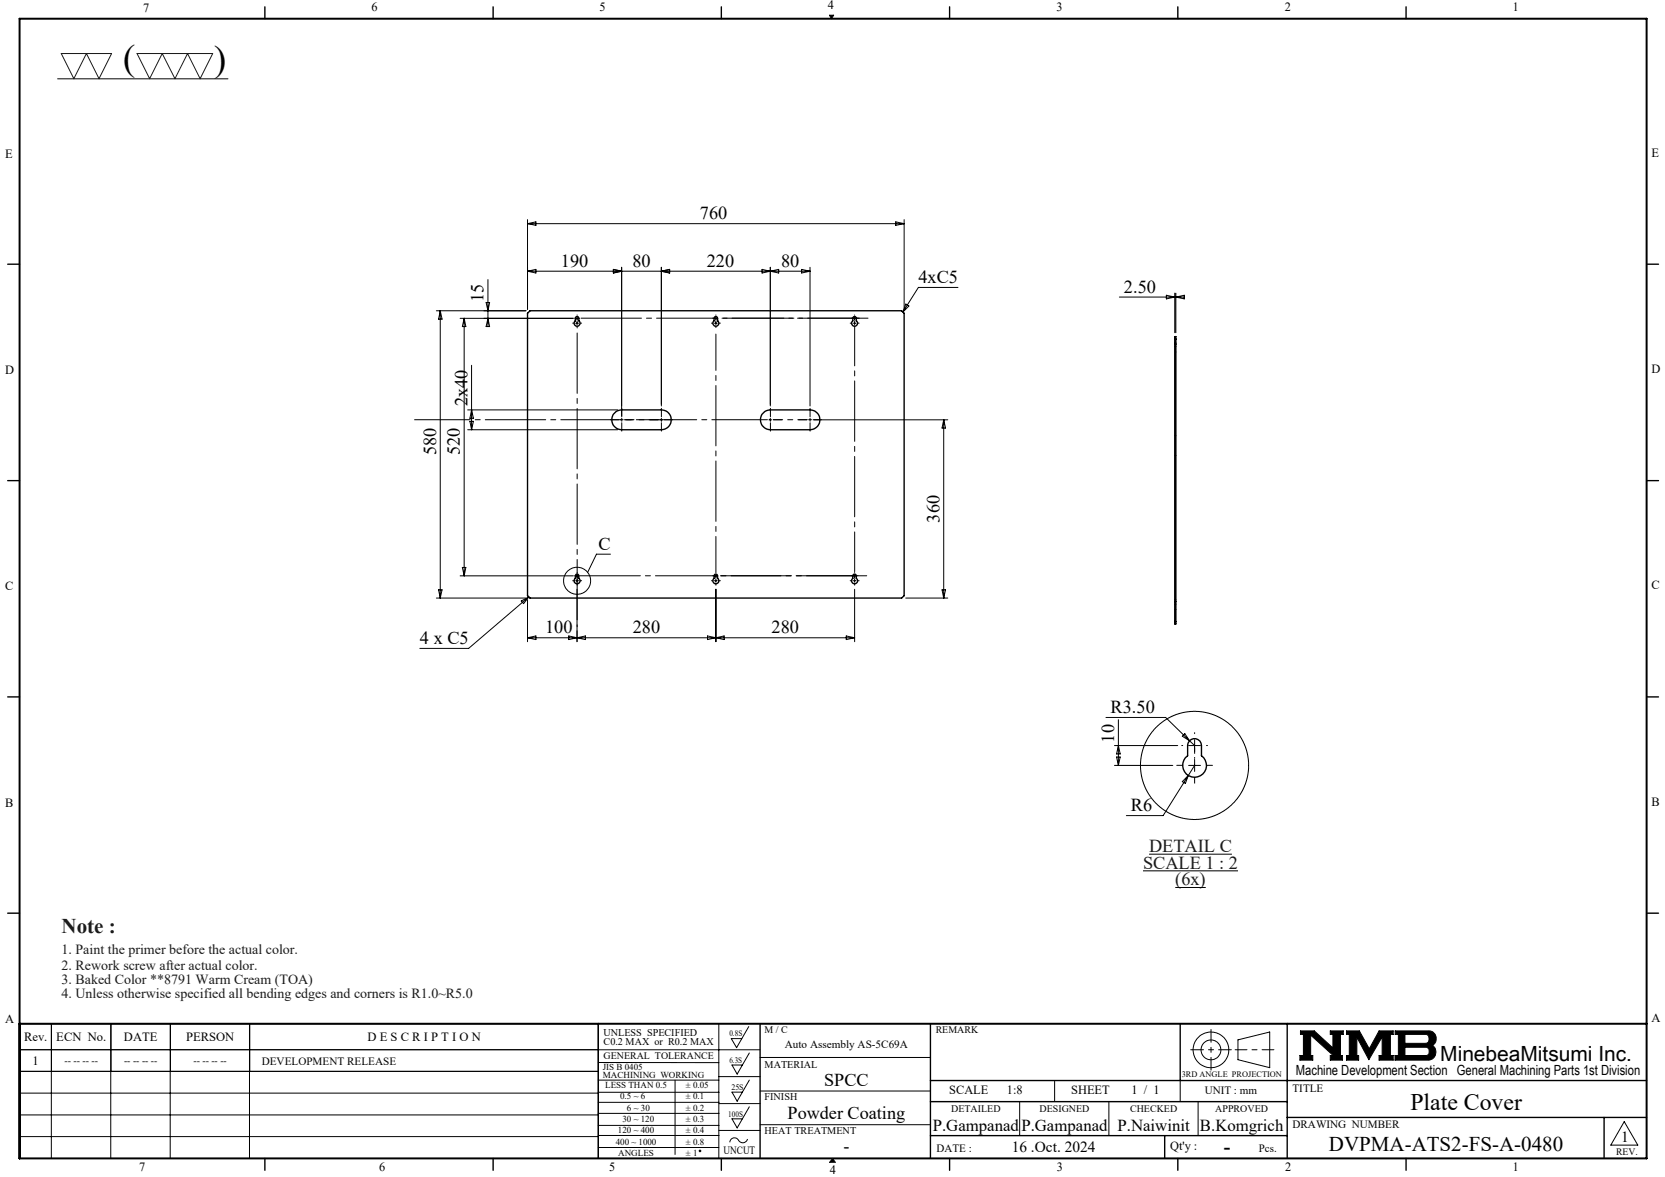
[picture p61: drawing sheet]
<svg xmlns="http://www.w3.org/2000/svg" width="420mm" height="297mm" viewBox="0 0 420 297" stroke-linecap="round" stroke-linejoin="round" font-family="sans-serif">
<defs><g id="words">
<g font-size="9.2">
<text x="31.1" y="17.7">(</text>
<text x="54" y="17.8">)</text>
</g>
<text font-size="6" x="355.8" y="280">Plate Cover</text>
<text font-size="5.3" fill="#191924" x="15.5" y="235.5">Note :</text>
<g font-size="5.3">
<text x="363.3" y="267.7">MinebeaMitsumi Inc.</text>
<text x="335.2" y="290.4">DVPMA-ATS2-FS-A-0480</text>
</g>
<text font-size="4.9" x="308.8" y="290.9">-</text>
<g font-size="4.6">
<text x="176.5" y="55.3">760</text>
<text x="141.5" y="67.3">190</text>
<text x="159.5" y="67.3">80</text>
<text x="178.3" y="67.3">220</text>
<text x="197" y="67.3">80</text>
<text x="231.7" y="71.4">4xC5</text>
<text x="122" y="76.3" transform="rotate(-90 122 76.3)">15</text>
<text x="283.5" y="73.8">2.50</text>
<text x="117.9" y="102.5" transform="rotate(-90 117.9 102.5)">2x40</text>
<text x="110" y="114.9" transform="rotate(-90 110 114.9)">580</text>
<text x="116" y="114.9" transform="rotate(-90 116 114.9)">520</text>
<text x="237" y="131.9" transform="rotate(-90 237 131.9)">360</text>
<text x="151" y="138.8">C</text>
<text x="137.5" y="159.8">100</text>
<text x="159.6" y="159.8">280</text>
<text x="194.6" y="159.8">280</text>
<text x="105.9" y="162.5">4 x C5</text>
<text x="280.2" y="179.9">R3.50</text>
<text x="281" y="187.4" transform="rotate(-90 281 187.4)">10</text>
<text x="285.3" y="204.7">R6</text>
<text x="207.9" y="274.1">SPCC</text>
<text x="198.7" y="282.4">Powder Coating</text>
<text x="212.8" y="290.6">-</text>
</g>
<g font-size="4.6" fill="#191924">
<text x="289.9" y="215">DETAIL C</text>
<text x="288.3" y="219.2">SCALE 1 : 2</text>
<text x="296.5" y="223.4">(6x)</text>
</g>
<g font-size="4.2">
<text x="235.3" y="285.5">P.Gampanad</text>
<text x="257.6" y="285.5">P.Gampanad</text>
<text x="281.9" y="285.5">P.Naiwinit</text>
<text x="302.7" y="285.5">B.Komgrich</text>
</g>
<g font-size="3.9">
<text x="255.2" y="290.6">16 .Oct. 2024</text>
<text x="408.9" y="288.2">1</text>
</g>
<g font-size="3.5" fill="#191924">
<text x="15.5" y="240.8">1. Paint the primer before the actual color.</text>
<text x="15.5" y="244.7">2. Rework screw after actual color.</text>
<text x="15.5" y="251.8">4. Unless otherwise specified all bending edges and corners is R1.0~R5.0</text>
<text x="15.5" y="248.3">3. Baked Color **8791 Warm Cream (TOA)</text>
</g>
<text font-size="3.5" x="326.9" y="271.4">Machine Development Section General Machining Parts 1st Division</text>
<g font-size="3.2">
<text x="36.1" y="2.9">7</text>
<text x="93.7" y="2.8">6</text>
<text x="151.3" y="2.8">5</text>
<text x="208.8" y="2.2">4</text>
<text x="266.5" y="2.8">3</text>
<text x="324.1" y="2.8">2</text>
<text x="381.6" y="2.8">1</text>
<text x="1.3" y="39.8">E</text>
<text x="416.6" y="39.5">E</text>
<text x="1.3" y="94.3">D</text>
<text x="416.6" y="94.1">D</text>
<text x="1.3" y="148.9">C</text>
<text x="416.6" y="148.7">C</text>
<text x="1.3" y="203.6">B</text>
<text x="416.6" y="203.3">B</text>
<text x="416.6" y="258">A</text>
<text x="1.3" y="258.1">A</text>
<text x="6.1" y="262.7">Rev.</text>
<text x="14.2" y="262.7">ECN No.</text>
<text x="31.3" y="262.7">DATE</text>
<text x="46.9" y="262.7">PERSON</text>
<text x="92.7" y="262.7">D E S C R I P T I O N</text>
<text x="8.2" y="268.7">1</text>
<text x="239.4" y="276.2">SCALE</text>
<text x="254" y="276.2">1:8</text>
<text x="270.2" y="276.2">SHEET</text>
<text x="285.4" y="276.2">1 / 1</text>
<text x="295.2" y="290.1">Qt'y :</text>
<text x="35.1" y="295.5">7</text>
<text x="95.7" y="295.6">6</text>
<text x="153.6" y="295.6">5</text>
<text x="209.3" y="296.3">4</text>
<text x="266.6" y="295.6">3</text>
<text x="324.2" y="295.6">2</text>
<text x="381.6" y="295.6">1</text>
</g>
<g font-size="2.8">
<text x="66" y="268.6">DEVELOPMENT RELEASE</text>
<text x="198" y="264.5">Auto Assembly AS-5C69A</text>
<text x="326" y="275.4">TITLE</text>
<text x="303.9" y="276.2">UNIT : mm</text>
<text x="326" y="284.7">DRAWING NUMBER</text>
<text x="182.5" y="291.2">UNCUT</text>
<text x="236.3" y="290.7">DATE :</text>
<text x="317.6" y="290.6">Pcs.</text>
</g>
<g font-size="2.6">
<text x="152.2" y="261.3">UNLESS SPECIFIED</text>
<text x="152.2" y="263.7">C0.2 MAX or R0.2 MAX</text>
<text x="192.9" y="269.4">MATERIAL</text>
<text x="192.9" y="277.7">FINISH</text>
<text x="192.9" y="286.3">HEAT TREATMENT</text>
</g>
<g font-size="2.5">
<text x="192.9" y="260.7">M / C</text>
<text x="236" y="260.7">REMARK</text>
<text x="16.3" y="268.5">-- -- -- --</text>
<text x="31.3" y="268.5">-- -- -- --</text>
<text x="48.8" y="268.5">-- -- -- --</text>
<text x="152.3" y="267.3">GENERAL TOLERANCE</text>
<text x="239.9" y="280.5">DETAILED</text>
<text x="262.2" y="280.5">DESIGNED</text>
<text x="285.1" y="280.5">CHECKED</text>
<text x="306.6" y="280.5">APPROVED</text>
<text x="407.7" y="291.5">REV.</text>
</g>
<g font-size="2.3">
<text x="152.1" y="270">JIS B 0405</text>
<text x="152.1" y="272.1">MACHINING WORKING</text>
<text x="152.7" y="274.6">LESS THAN 0.5</text>
<text x="173" y="274.6">± 0.05</text>
<text x="156.4" y="277.4">0.5 ~ 6</text>
<text x="158.1" y="280.3">6 ~ 30</text>
<text x="173" y="277.4">± 0.1</text>
<text x="173" y="280.3">± 0.2</text>
<text x="155.9" y="286">120 ~ 400</text>
<text x="157" y="283.2">30 ~ 120</text>
<text x="173" y="283.2">± 0.3</text>
<text x="173" y="286">± 0.4</text>
<text x="155.3" y="288.9">400 ~ 1000</text>
<text x="155.9" y="291.7">ANGLES</text>
<text x="173" y="288.9">± 0.8</text>
<text x="173" y="291.7">± 1</text>
</g>
<g font-size="2.1">
<text x="184" y="261.5">0.8S</text>
<text x="184" y="268.1">6.3S</text>
<text x="184.5" y="275">25S</text>
<text x="298.1" y="271.8">3RD ANGLE PROJECTION</text>
<text x="183.7" y="281.9">100S</text>
</g>
</g></defs>
<g fill="none" stroke="#000" stroke-width=".25">
<path d="M14.5 19.9h43M209.2 3.8h1.1l-.6 .9zM133.1 55.4v22.7M133.1 56.4l2.1-.4v.9zM133.1 56.4h95M226 56l2.1 .4-2.1 .5zM228.1 55.4v22.7M110.1 78.4h22.6M111.1 78.4v72.5M111.1 78.4l.4 2.1h-.9zM122.6 76.3h.9l-.4 2.1zM123.1 70.6v11.8"/>
<path d="M133.1 68.4l2.1-.4v.9zM145.6 79.9v.8M154.7 68l2.1 .4-2.1 .5zM156.8 67.4v37.5M166.8 67.4v35M166.8 68.4l2.1-.4v.9zM180.6 79.9v.8M192.2 68l2.1 .4-2.1 .5zM194.3 67.4v35M194.3 68.4l2.1-.4v.9zM202.2 68l2.1 .4-2.1 .5zM204.3 68.4h-71.2"/>
<path d="M204.3 67.4v35M215.6 79.9v.8M228.5 76.7l.8 .5-1.5 1.5zM241.7 72.5h-10l-3.9 6.2M282.4 75h16.3M294.2 74.5l2.1 .5-2.1 .4zM296.3 74v10M296.6 74v10M296.6 75l2.1-.5v.9zM116.1 80.3h28.5M117.1 80.3v65M117.1 80.3l.4 2.1h-.9z"/>
<path d="M119 92.2v16.2M123.1 80.3l.4 2.1h-.9zM145.2 80.3h.7M145.2 81.6h.7M145.6 81.2v.7M180.2 80.3h.7M180.2 81.6h.7M180.6 81.2v.7M215.2 80.3h.7M215.2 81.6h.7M215.6 81.2v.7M118 103.4h37.8"/>
<path d="M118 108.4h37.8M118.5 106.3h.9l-.4 2.1zM119 103.4l.4 2.1h-.9zM166.4 105.9h.8M166.8 105.5v.8M194 105.9h.7M194.3 105.5v.8M205.3 105.9h33.8M238.1 105.9v45M238.1 105.9l.4 2.1h-.9zM154 139.8h-3.5l-2.3 4.6M110.1 150.9h22.6"/>
<path d="M110.6 148.8h.9l-.4 2.1zM116.1 145.3h28.5M116.6 143.2h.9l-.4 2.1zM131.5 151.7l1.9-1.1-1.3 1.7zM133.1 151.3v10.6M133.4 150.6l-15.2 13h-12.3M145.2 145.3h.7M145.2 146.5h.7M145.6 144.9v.8M145.6 146.2v.7M145.6 148.7v13.2M180.2 145.3h.7"/>
<path d="M180.2 146.5h.7M180.6 144.9v.8M180.6 146.2v.7M180.6 148.7v13.2M215.2 145.3h.7M215.2 146.5h.7M215.6 144.9v.8M215.6 146.2v.7M215.6 148.7v13.2M228.5 150.9h10.6M237.6 148.8h.9l-.4 2.1zM133.1 160.9h82.5"/>
<path d="M133.1 160.9l2.1-.4v.9zM143.5 160.5l2.1 .4-2.1 .5zM145.6 160.9l2.1-.4v.9zM178.5 160.5l2.1 .4-2.1 .5zM180.6 160.9l2.1-.4v.9zM213.5 160.5l2.1 .4-2.1 .5zM279 181h15l6.1 5.9M281.1 188.1h16M281.1 193.1h14.7M281.7 191h.9l-.5 2.1zM282.1 181.6v11.5M282.1 188.1l.5 2.1h-.9z"/>
<path d="M298.9 185.1l1.2 1.8-1.9-1.1zM299.8 195.7l-6.4 10.1h-9.3M299.8 195.7l-.8 2-.8-.5zM299.8 188.1h3M299.8 193.1h3M300.1 186.9l1.2 1.2M301.3 193.1l-1.5 2.6M301.3 186.7v2.9M301.3 191.6v3.1M288.3 219.7h24M289.9 215.5h20.9M296.5 223.9h7.7"/>
<path d="M12.9 258.3v34M13 258.3v12M27.9 258.3v34M28 258.3v12M42.9 258.3v34M43 258.3v12M62.9 258.3v34M63 258.3v12M150.9 258.3v34M181.3 258.3v34M188.9 259l-3.1 5.4-1.3-2.3h2.6M4.9 264.9h186.8"/>
<path d="M4.9 275.8h146M5 270.3v-12h146v12l-146.1 .1M5 264.9h146M150.9 278.2h30.4M150.9 275.6h30.4M150.9 272.6h30.4M150.9 268.1h30.4M170.3 272.6v18.7M181.3 271.7h10.4M181.3 278.5h10.4M189 279.3l-3.1 5.3-1.3-2.3h2.7M189 265.7l-3.1 5.3-1.3-2.3h2.7"/>
<path d="M189 272.6l-3.1 5.3-1.3-2.3h2.7M191.7 266.8h43M191.7 275.3h43M257.2 278v8.6M266 272.7v5.3M279.7 278v8.6M297.7 272.7v5.3M302.2 278v8.6M312.3 262.4l8-2v9l-8-2zM328 260.1h3.5l4.7 4.3v-3.4h-.6v-.9h3.2v.9h-.7v5.3h.5v1.2h-3v-1.2h.7l-5.7-5.1v5.1h.6v1.2h-3.3v-1.2h.9v-5.3h-.8zM339.7 260.1h3.2l2.5 4.6 2.5-4.6h3.5v.9h-.7v5.3h.7v1.2h-3.5v-1.2h.8v-4.6l-3.4 5.7-3-5.7v4.6h.4v1.2h-3v-1.2h.7v-5.3h-.7zM351.9 260.1h8.4a1.97 1.97 0 0 1 1.9 1.5 1.97 1.97 0 0 1-.9 2.2 2.03 2.03 0 0 1 .8 2.2 2.03 2.03 0 0 1-1.8 1.5h-8.4v-1.2h.8v-5.3h-.8z"/>
<path d="M354.4 261h5.4l.6 .5v1.2l-.4 .5-.3 .1h-5.3zM354.4 264.3h5.4l.6 .4 .1 1a.79 .79 0 0 1-.8 .6h-5.3zM4.9 281.3h146M4.9 286.8h146M150.9 280.9h30.4M150.9 286.5h30.4M150.9 284h30.4M150.9 289.6h30.4M181.3 285.3h10.4M188.6 287.4a1.29 1.29 0 0 1-1.2 1 1.29 1.29 0 0 1-1.3-.9 1.14 1.14 0 0 0-1.3-.3 1.14 1.14 0 0 0-.7 1.1M191.7 283.8h43M210 292.3l.7 1"/>
<path d="M409.7 283l3.4 6h-6.8z"/>
<circle cx="145.6" cy="146.6" r="3.4"/>
<circle cx="301.3" cy="193.1" r="13.6"/>
<circle cx="305.5" cy="264.9" r="2.51"/>
<circle cx="305.5" cy="264.9" r="4.5"/>
<circle cx="176.6" cy="290.4" r=".2"/>
</g>
<path d="M311.6 264.9h9.7" fill="none" stroke="#000" stroke-width=".25" stroke-dasharray="15.2 1.3 1.3 1.3" stroke-dashoffset="12.3"/>
<path d="M305.5 259.8v10.2M300.4 264.9h10.2" fill="none" stroke="#000" stroke-width=".25" stroke-dasharray="15.2 1.3 1.3 1.3" stroke-dashoffset="12"/>
<g fill="none" stroke="#000" stroke-width=".35">
<path d="M66.8 1.7v3M124.4 1.7v3M182 1.7v3M239.5 1.7v3M297.1 1.7v3M354.7 1.7v3M1.9 66.7h3M133.7 78.4h93.7l.7 .7v71.2l-.7 .6h-93.7l-.6-.6v-71.2zM215.3 79.9h.4l.3 .2v.9a.74 .74 0 0 1 .1 1.1 .74 .74 0 0 1-1.1 0 .74 .74 0 0 1 .1-1.1l.1-.9zM415.4 66.7h3M145.2 80l.3-.1 .4 .1 .1 1a.74 .74 0 0 1 .1 1.1 .74 .74 0 0 1-1.1 0 .74 .74 0 0 1 .1-1.1zM180.2 80l.3-.1 .4 .1 .1 1a.74 .74 0 0 1 .1 1.1 .74 .74 0 0 1-1.1 0 .74 .74 0 0 1 .1-1.1z"/>
<path d="M296.3 84.9h.3v72.5h-.3zM296.3 85.6h.3M154.8 104.5l.7-.7 1.3-.4h10a2.5 2.5 0 0 1 2.5 2.5 2.5 2.5 0 0 1-2.5 2.5h-10a2.52 2.52 0 0 1-2-3.9zM192.3 104.5l.7-.7 1.3-.4h10a2.5 2.5 0 0 1 2.5 2.5 2.5 2.5 0 0 1-2.5 2.5h-10a2.52 2.52 0 0 1-2-3.9zM1.9 121.3h3M415.4 121.3h3M145.2 145l.3-.1 .4 .1 .1 .9a.76 .76 0 0 1 .1 1.2 .76 .76 0 0 1-1.1 0 .76 .76 0 0 1 .1-1.2zM180.2 145l.3-.1 .4 .1 .1 .9a.76 .76 0 0 1 .1 1.2 .76 .76 0 0 1-1.1 0 .76 .76 0 0 1 .1-1.2zM215.2 145l.3-.1 .4 .1 .1 .9a.76 .76 0 0 1 .1 1.2 .76 .76 0 0 1-1.1 0 .76 .76 0 0 1 .1-1.2zM296.3 156.8h.3M1.9 175.9h3M415.4 175.9h3"/>
<path d="M300 187a1.74 1.74 0 0 1 1.9-.5 1.74 1.74 0 0 1 1.2 1.6v2.6a3 3 0 0 1 .5 4.4 3 3 0 0 1-4.5 0 3 3 0 0 1 .5-4.4v-2.6zM1.9 230.4h3M415.4 230.4h3M150.9 258.3v34M191.7 258.3v34M234.7 258.3v34M297.7 258.3v14.4M324.7 258.3v34M234.7 272.7h180.7M234.7 278h90M66.8 292.3v3M124.4 292.3v3"/>
<path d="M182 292.3v3M234.7 286.6h90M239.5 292.3v3M293.8 286.6v5.7M297.1 292.3v3M324.7 282h90.7M354.7 292.3v3M404.6 282v10.3"/>
</g>
<path d="M4.9 4.7h410.5v287.6h-410.5zM4.9 258.3h410.5" fill="none" stroke="#000" stroke-width=".5"/>
<path d="M210 292.3l-.7 1h1.4" fill="none" stroke="#00f" stroke-width=".25"/>
<g fill="#000">
<path d="M210 292.3l.7 1h-1.4z"/>
<path d="M209.2 3.8l.5 .9 .6-.9zM328 260.1v.9h.8v5.3h-.9v1.2h3.3v-1.2h-.6v-5.1l5.7 5.1h-.7v1.2h3v-1.2h-.5v-5.3h.7v-.9h-3.2v.9h.6v3.4l-4.7-4.3zM351.9 260.1v.9h.8v5.3h-.8v1.2h8.6l.7-.2 .6-.5 .4-.8v-.8l-.3-.8-.6-.6 .8-.8 .2-1.3-.5-.9-.5-.5-.6-.2zM354.4 264.3h5.4l.6 .4 .1 1-.6 .6h-5.5zM354.4 261l5.5 .1 .5 .5v1.1l-.3 .5-.3 .1h-5.4zM339.7 260.1v.9h.7v5.3h-.7v1.2h3v-1.2h-.4v-4.6l3 5.7 3.4-5.7v4.6h-.8v1.2h3.5v-1.2h-.7v-5.3h.7v-.9h-3.5l-2.5 4.6-2.5-4.6z" fill-rule="evenodd"/>
</g>
<g fill="none" stroke="#000" stroke-width=".25" stroke-dasharray="15.2 1.3 1.3 1.3">
<path d="M145.6 79.5h.1M180.6 79.5h.1M215.6 79.5h.1M144.8 80.3h.1M144.8 81.5h-.3M145.6 81v.1M145.6 80.8v-.4M146.3 81.5h.4M179.8 80.3h.1M179.8 81.5h-.3M180.6 81v.1M180.6 80.8v-.4"/>
<path d="M180.6 82.3v.4M181.3 81.5h.4M214.8 80.3h.1M214.8 81.5h-.3M215.6 81v.1M215.6 80.8v-.4M216.3 80.3h.1M216.3 81.5h.4M156.1 105.9h-2.1M156.8 105.9h-.3M156.8 105.9v.4M156.8 105.9h.4"/>
<path d="M156.8 105.9v-.4M156.8 106.7v2.1M156.8 105.2v-2.2M157.6 105.9h2.1M166.1 105.9h-2.1M166.8 106.7v2.1M166.8 105.2v-2.2M167.6 105.9h2.1M194.3 105.2v-2.2M194.3 106.7v2.1M195.1 105.9h2.1M203.6 105.9h-2.1"/>
<path d="M204.3 105.9h.4M204.3 105.9v-.4M204.3 105.9h-.3M204.3 105.9v.4M204.3 105.2v-2.2M204.3 106.7v2.1M205.1 105.9h2.1M144.8 145.3h.1M144.8 146.5h-.3M145.6 144.5h.1M145.6 146v.1M145.6 145.8v-.4"/>
<path d="M145.6 147.3v.4M146.3 145.3h72.3M146.3 146.5h.4M179.8 145.3h.1M179.8 146.5h-.3M180.6 146v.1M180.6 145.8v-.4M180.6 147.3v.4M181.3 146.5h.4M214.8 145.3h.1M214.8 146.5h-.3M215.6 144.5h.1"/>
<path d="M215.6 146v.1M215.6 145.8v-.4M215.6 147.3v.4M216.3 145.3h.1M216.3 146.5h.4M298.3 188.1h-.2M298.3 193.1h-1.5M301.3 185.1v-.2M301.3 191.1v.3M301.3 190.1v-1.5M301.3 196.1v1.5M304.3 188.1h.3"/>
<path d="M304.3 193.1h1.5"/>
</g>
<path d="M215.6 82.3v62" fill="none" stroke="#000" stroke-width=".25" stroke-dasharray="15.2 1.3 1.3 1.3" stroke-dashoffset="5.2"/>
<path d="M146.3 80.3h72.9" fill="none" stroke="#000" stroke-width=".25" stroke-dasharray="15.2 1.3 1.3 1.3" stroke-dashoffset="-.2"/>
<path d="M145.6 82.3v75.8" fill="none" stroke="#000" stroke-width=".25" stroke-dasharray="15.2 1.3 1.3 1.3" stroke-dashoffset="-1.7"/>
<path d="M193.6 105.9h-89" fill="none" stroke="#000" stroke-width=".25" stroke-dasharray="15.2 1.3 1.3 1.3" stroke-dashoffset="1.2"/>
<path d="M166.1 105.9h-8.5M195.1 105.9h8.5" fill="none" stroke="#000" stroke-width=".25" stroke-dasharray="15.2 1.3 1.3 1.3" stroke-dashoffset="12.9"/>
<path d="M181.3 80.3h36.6" fill="none" stroke="#000" stroke-width=".25" stroke-dasharray="15.2 1.3 1.3 1.3" stroke-dashoffset="-1.1"/>
<path d="M180.6 144.5v-60.2" fill="none" stroke="#000" stroke-width=".25" stroke-dasharray="15.2 1.3 1.3 1.3" stroke-dashoffset="6.1"/>
<path d="M181.3 145.3h35.2" fill="none" stroke="#000" stroke-width=".25" stroke-dasharray="15.2 1.3 1.3 1.3" stroke-dashoffset="-.4"/>
<path d="M15.5 13.5h12.7l-3.2 6.4-3.2-6.4-3.2 6.4zM34.6 13.5h19.1l-3.2 6.4-3.2-6.4-3.2 6.4-3.2-6.4-3.2 6.4z" fill="none" stroke="#191924" stroke-width=".25"/>
<path d="M296.3 88.8h.3M296.6 87.5h-.3M296.6 86.8h-.3M296.6 86.4h-.3M296.6 114.9h-.3M296.6 109.9h-.3M296.3 153.8h.3M296.6 152.5h-.3M296.6 151.8h-.3M296.6 151.4h-.3" fill="none" stroke="#000" stroke-width=".25" stroke-dasharray="1.3 .6"/>
<use href="#words"/>
</svg>
